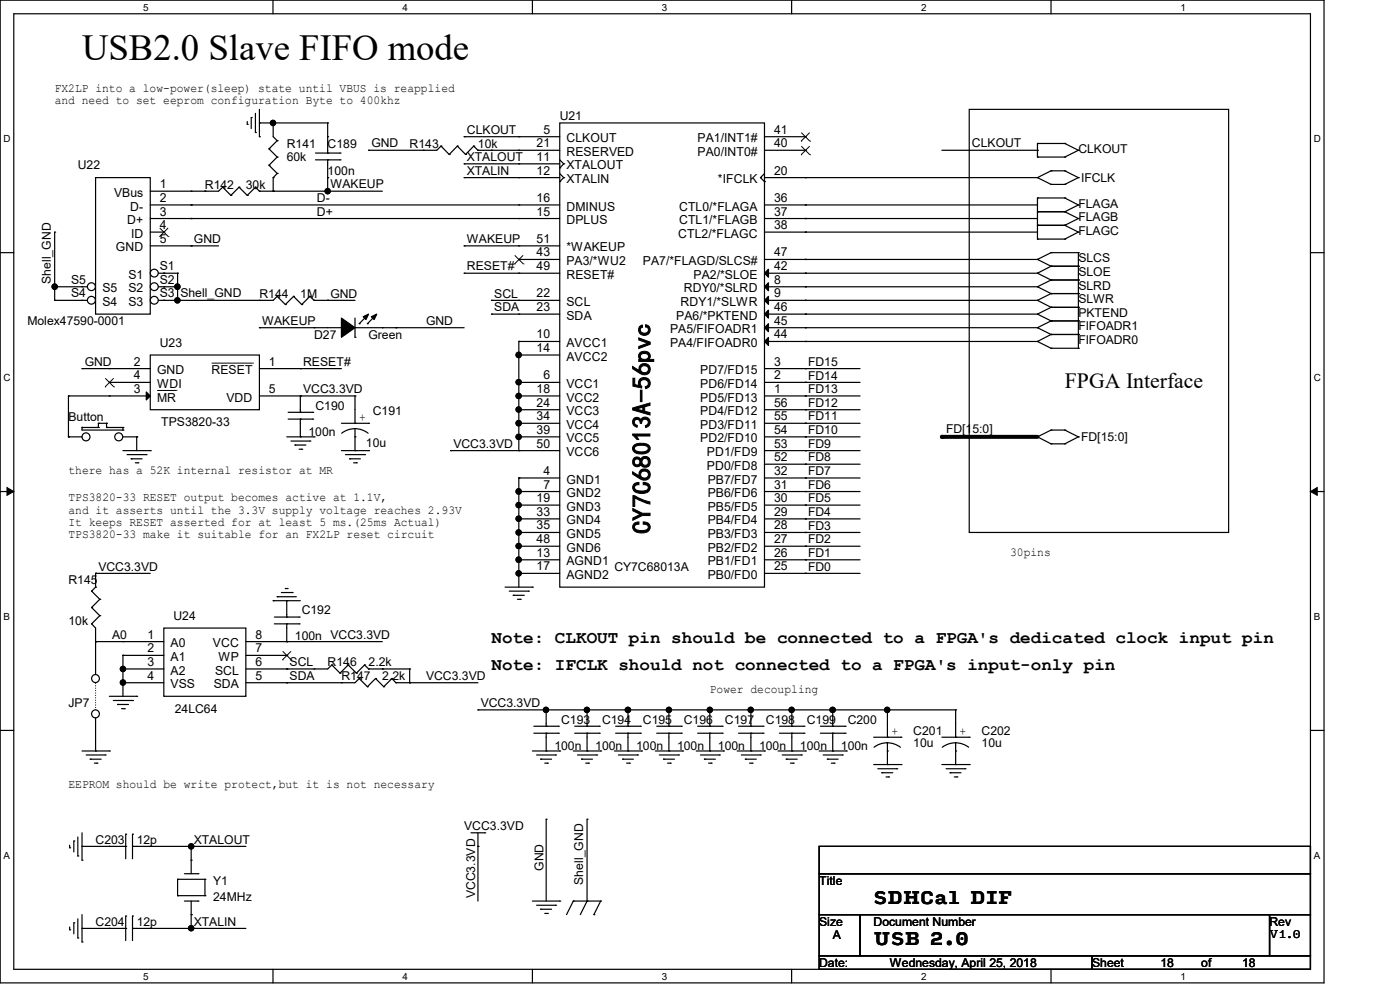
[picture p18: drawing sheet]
<svg xmlns="http://www.w3.org/2000/svg" width="297mm" height="210mm" viewBox="0 0 297 210" stroke-linecap="round" stroke-linejoin="round" font-family="sans-serif">
<defs><g id="words">
<text font-size="7.8" x="17.4" y="12.7">USB2.0 Slave FIFO mode</text>
<text font-size="5.5" x="138" y="113.2" transform="rotate(-90 138 113.2)">CY7C68013A-56pvc</text>
<text font-size="4.6" x="225.9" y="82.3">FPGA Interface</text>
<g font-size="3.7">
<text x="104.3" y="136.4">Note: CLKOUT pin should be connected to a FPGA's dedicated clock input pin</text>
<text x="104.3" y="142.2">Note: IFCLK should not connected to a FPGA's input-only pin</text>
<text x="185.3" y="191.7">SDHCal DIF</text>
<text x="185.3" y="200.4">USB 2.0</text>
</g>
<g font-size="2.6">
<text x="11.6" y="19.5">FX2LP into a low-power(sleep) state until VBUS is reapplied</text>
<text x="11.6" y="22.1">and need to set eeprom configuration Byte to 400khz</text>
<text x="99.1" y="28.4">CLKOUT</text>
<text x="115.3" y="28.4">5</text>
<text x="118.7" y="25.5">U21</text>
<text x="164.2" y="28.4">41</text>
<text x="16.5" y="35.9">U22</text>
<text x="60.8" y="31.3">R141</text>
<text x="60.8" y="34.2">60k</text>
<text x="69.5" y="31.3">C189</text>
<text x="78.8" y="31.3">GND</text>
<text x="86.9" y="31.3">R143</text>
<text x="99.1" y="34.2">XTALOUT</text>
<text x="101.4" y="31.3">10k</text>
<text x="113.8" y="34.1">11</text>
<text x="113.8" y="31.2">21</text>
<text x="120.2" y="30.2">CLKOUT</text>
<text x="120.2" y="35.9">XTALOUT</text>
<text x="120.2" y="33.1">RESERVED</text>
<text x="148" y="30.2">PA1/INT1#</text>
<text x="148" y="33.1">PA0/INT0#</text>
<text x="164.2" y="31.2">40</text>
<text x="206.2" y="31.3">CLKOUT</text>
<text x="228.8" y="32.5">CLKOUT</text>
<text x="24.2" y="41.7">VBus</text>
<text x="33.9" y="39.9">1</text>
<text x="43.5" y="40">R142</text>
<text x="52.2" y="40">30k</text>
<text x="69.5" y="37.1">100n</text>
<text x="70.1" y="40">WAKEUP</text>
<text x="99.1" y="37.1">XTALIN</text>
<text x="113.8" y="37">12</text>
<text x="120.2" y="38.9">XTALIN</text>
<text x="152.3" y="38.9">*IFCLK</text>
<text x="164.2" y="37">20</text>
<text x="229.4" y="38.6">IFCLK</text>
<text x="27" y="47.5">D+</text>
<text x="27.6" y="44.7">D-</text>
<text x="33.9" y="42.8">2</text>
<text x="33.9" y="45.7">3</text>
<text x="67.2" y="42.9">D-</text>
<text x="67.2" y="45.8">D+</text>
<text x="113.8" y="45.7">15</text>
<text x="113.8" y="42.8">16</text>
<text x="120.2" y="47.5">DPLUS</text>
<text x="120.2" y="44.7">DMINUS</text>
<text x="144.1" y="47.5">CTL1/*FLAGB</text>
<text x="144.1" y="44.7">CTL0/*FLAGA</text>
<text x="164.2" y="45.7">37</text>
<text x="164.2" y="42.8">36</text>
<text x="228.8" y="44.1">FLAGA</text>
<text x="228.8" y="46.9">FLAGB</text>
<text x="24.6" y="53.3">GND</text>
<text x="27.8" y="50.4">ID</text>
<text x="33.9" y="48.6">4</text>
<text x="33.9" y="51.5">5</text>
<text x="41.1" y="51.6">GND</text>
<text x="99.1" y="51.6">WAKEUP</text>
<text x="113.8" y="51.5">51</text>
<text x="120.2" y="53.3">*WAKEUP</text>
<text x="143.9" y="50.4">CTL2/*FLAGC</text>
<text x="164.2" y="48.6">38</text>
<text x="228.8" y="49.8">FLAGC</text>
<text x="27.3" y="59.1">S1</text>
<text x="33.9" y="57.3">S1</text>
<text x="99.1" y="57.4">RESET#</text>
<text x="113.8" y="57.3">49</text>
<text x="113.8" y="54.4">43</text>
<text x="120.2" y="59.1">RESET#</text>
<text x="120.2" y="56.2">PA3/*WU2</text>
<text x="136.4" y="56.2">PA7/*FLAGD/SLCS#</text>
<text x="147.1" y="59.1">PA2/*SLOE</text>
<text x="164.2" y="54.4">47</text>
<text x="164.2" y="57.3">42</text>
<text x="228.8" y="58.5">SLOE</text>
<text x="228.8" y="55.6">SLCS</text>
<text x="10.8" y="60.2" transform="rotate(-90 10.8 60.2)">Shell_GND</text>
<text x="15.1" y="63.1">S4</text>
<text x="15.1" y="60.2">S5</text>
<text x="21.7" y="64.9">S4</text>
<text x="21.7" y="62">S5</text>
<text x="27.3" y="62">S2</text>
<text x="27.3" y="64.9">S3</text>
<text x="33.9" y="60.2">S2</text>
<text x="33.9" y="63.1">S3</text>
<text x="38.3" y="62.9">Shell_GND</text>
<text x="55" y="63.2">R144</text>
<text x="63.7" y="63.2">1M</text>
<text x="70.1" y="63.1">GND</text>
<text x="104.9" y="63.1">SCL</text>
<text x="113.8" y="63.1">22</text>
<text x="113.8" y="66">23</text>
<text x="120.2" y="64.9">SCL</text>
<text x="144.4" y="64.9">RDY1/*SLWR</text>
<text x="145.1" y="62">RDY0/*SLRD</text>
<text x="164.2" y="60.2">8</text>
<text x="164.2" y="63.1">9</text>
<text x="164.2" y="66">46</text>
<text x="228.8" y="61.4">SLRD</text>
<text x="228.8" y="64.3">SLWR</text>
<text x="5.8" y="69">Molex47590-0001</text>
<text x="55.6" y="68.9">WAKEUP</text>
<text x="66.6" y="71.8">D27</text>
<text x="78.2" y="71.8">Green</text>
<text x="90.4" y="68.9">GND</text>
<text x="104.9" y="66">SDA</text>
<text x="113.8" y="71.8">10</text>
<text x="120.2" y="67.8">SDA</text>
<text x="142.2" y="70.7">PA5/FIFOADR1</text>
<text x="143.5" y="67.8">PA6/*PKTEND</text>
<text x="164.2" y="68.9">45</text>
<text x="164.2" y="71.8">44</text>
<text x="228.8" y="67.2">PKTEND</text>
<text x="228.8" y="70.1">FIFOADR1</text>
<text x="18" y="77.6">GND</text>
<text x="28.4" y="77.6">2</text>
<text x="33.9" y="73.6">U23</text>
<text x="57.1" y="77.6">1</text>
<text x="64.3" y="77.6">RESET#</text>
<text x="113.8" y="74.7">14</text>
<text x="120.2" y="73.6">AVCC1</text>
<text x="120.2" y="76.5">AVCC2</text>
<text x="142.2" y="73.6">PA4/FIFOADR0</text>
<text x="164.2" y="77.6">3</text>
<text x="171.4" y="77.6">FD15</text>
<text x="228.8" y="73">FIFOADR0</text>
<text x="28.4" y="83.4">3</text>
<text x="28.4" y="80.5">4</text>
<text x="33.3" y="79.4">GND</text>
<text x="33.3" y="82.3">WDI</text>
<text x="44.9" y="79.4">RESET</text>
<text x="57.1" y="83.4">5</text>
<text x="64.3" y="83.4">VCC3.3VD</text>
<text x="113.8" y="83.4">18</text>
<text x="115.3" y="80.5">6</text>
<text x="120.2" y="82.3">VCC1</text>
<text x="148.5" y="82.3">PD6/FD14</text>
<text x="148.5" y="79.4">PD7/FD15</text>
<text x="164.2" y="83.4">1</text>
<text x="164.2" y="80.5">2</text>
<text x="171.4" y="80.5">FD14</text>
<text x="171.4" y="83.4">FD13</text>
<text x="14.5" y="89.2">Button</text>
<text x="33.3" y="85.2">MR</text>
<text x="48" y="85.2">VDD</text>
<text x="66.9" y="86.9">C190</text>
<text x="76.2" y="89.2">+</text>
<text x="79.1" y="88.1">C191</text>
<text x="113.8" y="86.3">24</text>
<text x="113.8" y="89.2">34</text>
<text x="120.2" y="85.2">VCC2</text>
<text x="120.2" y="88.1">VCC3</text>
<text x="148.5" y="85.2">PD5/FD13</text>
<text x="148.5" y="88.1">PD4/FD12</text>
<text x="164.2" y="86.3">56</text>
<text x="164.2" y="89.2">55</text>
<text x="171.4" y="86.3">FD12</text>
<text x="171.4" y="89.2">FD11</text>
<text x="34.2" y="90.4">TPS3820-33</text>
<text x="65.4" y="92.4">100n</text>
<text x="77.6" y="94.7">10u</text>
<text x="96.2" y="95">VCC3.3VD</text>
<text x="113.8" y="95">50</text>
<text x="113.8" y="92">39</text>
<text x="120.2" y="93.9">VCC5</text>
<text x="120.2" y="91">VCC4</text>
<text x="148.5" y="91">PD3/FD11</text>
<text x="148.5" y="93.9">PD2/FD10</text>
<text x="164.2" y="92">54</text>
<text x="164.2" y="95">53</text>
<text x="171.4" y="92.1">FD10</text>
<text x="171.4" y="95">FD9</text>
<text x="200.7" y="91.8">FD[15:0]</text>
<text x="229.4" y="93.6">FD[15:0]</text>
<text x="14.5" y="100.5">there has a 52K internal resistor at MR</text>
<text x="115.3" y="100.8">4</text>
<text x="120.2" y="96.8">VCC6</text>
<text x="150" y="96.8">PD1/FD9</text>
<text x="150" y="99.7">PD0/FD8</text>
<text x="164.2" y="97.8">52</text>
<text x="164.2" y="100.8">32</text>
<text x="171.4" y="97.9">FD8</text>
<text x="171.4" y="100.8">FD7</text>
<text x="14.5" y="106.3">TPS3820-33 RESET output becomes active at 1.1V,</text>
<text x="113.8" y="106.5">19</text>
<text x="115.3" y="103.6">7</text>
<text x="120.2" y="102.6">GND1</text>
<text x="120.2" y="105.5">GND2</text>
<text x="150.2" y="102.6">PB7/FD7</text>
<text x="150.2" y="105.5">PB6/FD6</text>
<text x="164.2" y="103.6">31</text>
<text x="164.2" y="106.5">30</text>
<text x="171.4" y="103.7">FD6</text>
<text x="171.4" y="106.6">FD5</text>
<text x="14.5" y="108.9">and it asserts until the 3.3V supply voltage reaches 2.93V</text>
<text x="14.5" y="111.5">It keeps RESET asserted for at least 5 ms.(25ms Actual)</text>
<text x="113.8" y="112.3">35</text>
<text x="113.8" y="109.4">33</text>
<text x="120.2" y="108.3">GND3</text>
<text x="120.2" y="111.3">GND4</text>
<text x="150.2" y="108.3">PB5/FD5</text>
<text x="150.2" y="111.3">PB4/FD4</text>
<text x="164.2" y="112.3">28</text>
<text x="164.2" y="109.4">29</text>
<text x="171.4" y="109.5">FD4</text>
<text x="171.4" y="112.4">FD3</text>
<text x="14.5" y="114.1">TPS3820-33 make it suitable for an FX2LP reset circuit</text>
<text x="113.8" y="118.1">13</text>
<text x="113.8" y="115.2">48</text>
<text x="120.2" y="119.9">AGND1</text>
<text x="120.2" y="117.1">GND6</text>
<text x="120.2" y="114.1">GND5</text>
<text x="150.2" y="119.9">PB1/FD1</text>
<text x="150.2" y="117.1">PB2/FD2</text>
<text x="150.2" y="114.1">PB3/FD3</text>
<text x="164.2" y="118.1">26</text>
<text x="164.2" y="115.2">27</text>
<text x="171.4" y="115.3">FD2</text>
<text x="171.4" y="118.2">FD1</text>
<text x="214.3" y="117.9">30pins</text>
<text x="14.5" y="124">R145</text>
<text x="20.9" y="121">VCC3.3VD</text>
<text x="113.8" y="121">17</text>
<text x="120.2" y="122.8">AGND2</text>
<text x="130.3" y="121.1">CY7C68013A</text>
<text x="150.2" y="122.8">PB0/FD0</text>
<text x="164.2" y="121">25</text>
<text x="171.4" y="121">FD0</text>
<text x="36.8" y="131.5">U24</text>
<text x="64" y="130.3">C192</text>
<text x="14.5" y="132.7">10k</text>
<text x="23.8" y="135.5">A0</text>
<text x="31.3" y="135.5">1</text>
<text x="36.2" y="137.3">A0</text>
<text x="45.2" y="137.3">VCC</text>
<text x="54.2" y="135.5">8</text>
<text x="62.6" y="135.8">100n VCC3.3VD</text>
<text x="31.3" y="138.4">2</text>
<text x="31.3" y="141.3">3</text>
<text x="36.2" y="140.2">A1</text>
<text x="36.2" y="143.1">A2</text>
<text x="45.6" y="143.1">SCL</text>
<text x="46.4" y="140.2">WP</text>
<text x="54.2" y="141.3">6</text>
<text x="54.2" y="138.4">7</text>
<text x="61.4" y="141.3">SCL</text>
<text x="69.5" y="141.4">R146</text>
<text x="78.2" y="141.4">2.2k</text>
<text x="31.3" y="144.2">4</text>
<text x="36.2" y="146">VSS</text>
<text x="45.3" y="146">SDA</text>
<text x="54.2" y="144.2">5</text>
<text x="61.4" y="144.2">SDA</text>
<text x="72.4" y="144.2">R147</text>
<text x="81.1" y="144.2">2.2k</text>
<text x="90.4" y="144.2">VCC3.3VD</text>
<text x="102" y="150">VCC3.3VD</text>
<text x="150.6" y="146.9">Power decoupling</text>
<text x="14.5" y="150">JP7</text>
<text x="37.1" y="151.2">24LC64</text>
<text x="119" y="153.5">C193</text>
<text x="127.7" y="153.5">C194</text>
<text x="136.4" y="153.5">C195</text>
<text x="145.1" y="153.5">C196</text>
<text x="153.8" y="153.5">C197</text>
<text x="162.5" y="153.5">C198</text>
<text x="171.2" y="153.5">C199</text>
<text x="179.8" y="153.5">C200</text>
<text x="189.1" y="155.9">+</text>
<text x="193.8" y="155.8">C201</text>
<text x="203.6" y="155.9">+</text>
<text x="208.2" y="155.8">C202</text>
<text x="117.6" y="159">100n</text>
<text x="126.3" y="159">100n</text>
<text x="135" y="159">100n</text>
<text x="143.6" y="159">100n</text>
<text x="152.3" y="159">100n</text>
<text x="161" y="159">100n</text>
<text x="169.7" y="159">100n</text>
<text x="178.4" y="159">100n</text>
<text x="193.8" y="158.4">10u</text>
<text x="208.2" y="158.4">10u</text>
<text x="14.5" y="167.1">EEPROM should be write protect,but it is not necessary</text>
<text x="20.3" y="179">C203</text>
<text x="29" y="179">12p</text>
<text x="41.1" y="178.9">XTALOUT</text>
<text x="98.5" y="176.1">VCC3.3VD</text>
<text x="115.3" y="184.7" transform="rotate(-90 115.3 184.7)">GND</text>
<text x="45.2" y="187.7">Y1</text>
<text x="45.2" y="191.1">24MHz</text>
<text x="100.8" y="190.5" transform="rotate(-90 100.8 190.5)">VCC3.3VD</text>
<text x="123.7" y="187.7" transform="rotate(-90 123.7 187.7)">Shell_GND</text>
<text x="173.8" y="187.7">Title</text>
<text x="20.3" y="196.3">C204</text>
<text x="29" y="196.3">12p</text>
<text x="41.1" y="196.3">XTALIN</text>
<text x="173.8" y="196.3">Size</text>
<text x="185.3" y="196.3">Document Number</text>
<text x="269.3" y="196.3">Rev</text>
<text x="176.7" y="199.3">A</text>
<text x="173.8" y="205.1">Date:</text>
<text x="188.8" y="205.1">Wednesday, April 25, 2018</text>
<text x="231.7" y="205.1">Sheet</text>
<text x="246.2" y="205.1">18</text>
<text x="254.8" y="205.1">of</text>
<text x="263.5" y="205.1">18</text>
</g>
<text font-size="2.3" x="269.3" y="199.1">V1.0</text>
<g font-size="2.1">
<text x="30.4" y="2.2">5</text>
<text x="85.4" y="2.2">4</text>
<text x="140.4" y="2.2">3</text>
<text x="195.4" y="2.2">2</text>
<text x="250.5" y="2.2">1</text>
<text x=".8" y="30.1">D</text>
<text x="278.7" y="30.1">D</text>
<text x=".8" y="80.8">C</text>
<text x="278.7" y="80.8">C</text>
<text x=".8" y="131.5">B</text>
<text x="278.7" y="131.5">B</text>
<text x=".8" y="182.2">A</text>
<text x="278.7" y="182.2">A</text>
<text x="30.4" y="207.8">5</text>
<text x="85.4" y="207.8">4</text>
<text x="140.4" y="207.8">3</text>
<text x="195.4" y="207.8">2</text>
<text x="250.5" y="207.8">1</text>
</g>
</g></defs>
<path d="M0 0h280.9v208.5h-280.9zM2.9 2.9h275.1v202.7h-275.1z" fill="none" stroke="#000" stroke-width=".25"/>
<g fill="#fff">
<path d="M30.4 .3h1.1v2.4h-1.1z"/>
<path d="M30.4 205.9h1.1v2.3h-1.1z"/>
</g>
<path d="M57.9 0v2.9M57.9 205.6v2.9" fill="none" stroke="#000" stroke-width=".25"/>
<g fill="#fff">
<path d="M85.4 .3h1.1v2.4h-1.1z"/>
<path d="M85.4 205.9h1.1v2.3h-1.1z"/>
</g>
<path d="M112.9 0v2.9M112.9 205.6v2.9" fill="none" stroke="#000" stroke-width=".25"/>
<g fill="#fff">
<path d="M140.4 .3h1.2v2.4h-1.2z"/>
<path d="M140.4 205.9h1.2v2.3h-1.2z"/>
</g>
<path d="M167.9 0v2.9M167.9 205.6v2.9" fill="none" stroke="#000" stroke-width=".25"/>
<g fill="#fff">
<path d="M195.4 .3h1.2v2.4h-1.2z"/>
<path d="M195.4 205.9h1.2v2.3h-1.2z"/>
</g>
<path d="M223 0v2.9M223 205.6v2.9" fill="none" stroke="#000" stroke-width=".25"/>
<g fill="#fff">
<path d="M250.4 .3h1.2v2.4h-1.2z"/>
<path d="M250.4 205.9h1.2v2.3h-1.2z"/>
<path d="M.8 28.2h1.4v2.4h-1.4z"/>
<path d="M278.7 28.2h1.5v2.4h-1.5z"/>
<path d="M.8 78.9h1.4v2.3h-1.4z"/>
<path d="M278.7 78.9h1.5v2.3h-1.5z"/>
</g>
<path d="M0 53.6h2.9M278 53.6h2.9" fill="none" stroke="#000" stroke-width=".25"/>
<g fill="#fff">
<path d="M.8 129.6h1.3v2.3h-1.3z"/>
<path d="M278.7 129.6h1.4v2.3h-1.4z"/>
</g>
<path d="M0 104.3h2.9M278 104.3h2.9" fill="none" stroke="#000" stroke-width=".25"/>
<path d="M1.5 103.4l1.4 .9-1.4 .8zM278 104.3l1.4-.9v1.7z" fill="#000" stroke="#000" stroke-width=".21"/>
<g fill="#fff">
<path d="M.8 180.3h1.3v2.3h-1.3z"/>
<path d="M278.7 180.3h1.4v2.3h-1.4z"/>
</g>
<g fill="none" stroke="#000" stroke-width=".25">
<path d="M20.3 37.7h11.6v28.9h-11.6zM52.5 26.4h.1M52.5 25.8v.6M53.3 24.9h.1M53.3 24.9v2.4M54.2 28.1h.1M54.2 24v4.1M55 26.1h.1M55 29h.1M55 26.1h14.5M55 23.2v5.8M58 26.1h.1"/>
<path d="M69.5 37.7h.1M69.5 26.1h.1M69.5 26.1v2.9M69.5 37.7v2.9M78.2 31.9h.1M78.2 31.9h11.6M98.5 29h.1M98.5 34.8h.1M98.5 37.7h.1M98.5 29h11.6M98.5 34.8h11.6M98.5 37.7h11.6"/>
<path d="M104.3 31.9h.1M104.3 31.9h5.8M170.9 37.7h.1M170.9 37.7h49.2M199.8 31.9h20.3M205.6 23.2h55v89.7h-55zM220.1 31.9h.1M220.1 37.7h.1M220.1 33.3h.1M220.1 30.4h.1M220.1 30.4v2.9M220.1 37.7l2.9 1.4"/>
<path d="M220.1 33.3h5.8M220.1 30.4h5.8M223 36.2h.1M223 39.1h.1M223 36.2l-2.9 1.5M223 36.2h2.9M223 39.1h2.9M225.9 36.2h.1M225.9 39.1h.1M225.9 33.3h.1M225.9 30.4h.1M225.9 36.2l2.9 1.5"/>
<path d="M225.9 30.4l2.9 1.5M228.8 37.7h.1M228.8 31.9h.1M228.8 37.7l-2.9 1.4M228.8 31.9l-2.9 1.4M11.6 49.2h.1M11.6 49.2v14.5M31.9 43.5h78.2M31.9 46.4h78.2M31.9 40.6h11.6M31.9 52.2h14.5M31.9 49.2h2.9"/>
<path d="M34.8 58h.1M34.8 49.2h.1M34.8 58h2.9M37.7 58h.1M37.7 58v5.7M40.6 43.5h.1M40.6 46.4h.1M40.6 52.2h.1M40.6 40.6h.1M43.5 40.6h.1M58 40.6h.1M58 40.6h23.1"/>
<path d="M69.5 40.6h.1M98.5 52.2h.1M98.5 58h.1M98.5 52.2h11.6M98.5 58h11.6M170.9 43.5h.1M170.9 49.2h.1M170.9 46.4h.1M170.9 55h.1M170.9 58h.1M170.9 43.5h49.2M170.9 46.4h49.2"/>
<path d="M170.9 58h49.2M170.9 49.2h49.2M170.9 55h49.2M220.1 58h.1M220.1 44.9h.1M220.1 42h.1M220.1 47.8h.1M220.1 50.7h.1M220.1 55h.1M220.1 58l2.9 1.4M220.1 44.9h5.8M220.1 42v8.7"/>
<path d="M220.1 42h5.8M220.1 47.8h5.8M220.1 50.7h5.8M220.1 55l2.9 1.5M223 59.4h.1M223 56.5h.1M223 53.6h.1M223 59.4h5.8M223 56.5l-2.9 1.5M223 56.5h5.8M223 59.4l-2.9 1.4M223 53.6l-2.9 1.4"/>
<path d="M223 53.6h5.8M225.9 44.9h.1M225.9 42h.1M225.9 47.8h.1M225.9 50.7h.1M225.9 42l2.9 1.5M225.9 44.9l2.9 1.5M225.9 47.8l2.9 1.4M228.8 56.5h.1M228.8 59.4h.1M228.8 43.5h.1M228.8 46.4h.1"/>
<path d="M228.8 49.2h.1M228.8 53.6h.1M228.8 53.6v20.3M228.8 43.5l-2.9 1.4M228.8 46.4l-2.9 1.4M228.8 49.2l-2.9 1.5M11.6 63.7h.1M11.6 60.8h.1M11.6 63.7h5.8M11.6 60.8h5.8M17.4 78.2h.1M17.4 78.2h5.8"/>
<path d="M34.8 63.7h.1M34.8 60.8h.1M34.8 60.8h2.9M37.7 60.8h.1M37.7 63.7h.1M55 69.5h.1M55 63.7h.1M55 69.5h17.4M58.8 62.9h.1M58.8 62.9l-.8 .8h-23.2M58.8 62.9l1.7 1.7M60.5 64.6h.1"/>
<path d="M62.3 62.9h.1M62.3 62.9l-1.8 1.7M62.3 62.9l1.7 1.7M63.7 78.2h.1M63.7 78.2h8.7M64 64.6h.1M65.7 62.9h.1M65.7 62.9l-1.7 1.7M65.7 62.9l.9 .8M66.6 63.7h.1M66.6 69.5h.1M66.6 63.7h8.7"/>
<path d="M69.5 63.7h.1M72.4 69.5h.1M75.3 71.5h.1M75.3 69.5h23.2M75.3 67.5v4M76.2 68.7h.1M77.9 68.7h.1M77.9 66.9l-1.7 1.8M79.7 66.9l-1.8 1.8M81.1 69.5h.1M84 69.5h.1M104.3 63.7h.1"/>
<path d="M104.3 66.6h.1M104.3 63.7h5.8M104.3 66.6h5.8M110.1 72.4h.1M110.1 75.3h.1M110.1 72.4v23.2h-14.5M170.9 60.8h.1M170.9 63.7h.1M170.9 66.6h.1M170.9 69.5h.1M170.9 72.4h.1M170.9 78.2h.1"/>
<path d="M170.9 63.7h49.2M170.9 78.2h11.6M170.9 66.6h49.2M170.9 60.8h49.2M170.9 69.5h49.2M170.9 72.4h49.2M220.1 60.8h.1M220.1 63.7h.1M220.1 66.6h.1M220.1 69.5h.1M220.1 72.4h.1M220.1 60.8l2.9 1.5"/>
<path d="M220.1 63.7l2.9 1.5M220.1 66.6l2.9 1.5M220.1 69.5l2.9 1.5M220.1 72.4l2.9 1.5M223 62.3h.1M223 65.2h.1M223 68.1h.1M223 71h.1M223 73.9h.1M223 62.3h5.8M223 65.2h5.8M223 62.3l-2.9 1.4"/>
<path d="M223 68.1h5.8M223 65.2l-2.9 1.4M223 71h5.8M223 68.1l-2.9 1.4M223 73.9h5.8M223 71l-2.9 1.4M228.8 62.3h.1M228.8 65.2h.1M228.8 68.1h.1M228.8 71h.1M228.8 73.9h.1M14.5 92.7h.1"/>
<path d="M14.5 84h.1M14.5 84h8.7M14.5 84v8.7M26.1 95.6h5.8M27 96.4h4M27.8 97.3h.1M27.8 97.3h2.3M28.7 98.2h.6M29 92.7h.1M29 92.7v2.9M29.3 98.2h.1M31 96.4h.1"/>
<path d="M31.9 95.6h.1M60.8 92.7h5.8M61.7 93.6h4M62.6 94.4h.1M62.6 94.4h2.3M63.5 95.3h.5M63.7 84h.1M63.7 84h11.6M64 95.3h.1M65.7 93.6h.1M66.6 92.7h.1M72.4 95.6h5.8"/>
<path d="M72.4 89.8h5.8M73.3 96.4h4M74.2 97.3h.1M74.2 97.3h2.3M75 98.2h.6M75.3 90.9l1.5 .3 1.3 .7M75.3 90.9l-1.5 .3-1.3 .7M75.3 92.7h.1M75.3 89.8h.1M75.3 84h.1M75.3 95.6h.1M75.3 84v5.8"/>
<path d="M75.3 90.9v4.7M75.6 98.2h.1M77.3 96.4h.1M78.2 95.6h.1M78.2 89.8h.1M95.6 95.6h.1M110.1 81.1h.1M110.1 84h.1M110.1 86.9h.1M110.1 89.8h.1M110.1 92.7h.1M170.9 81.1h.1"/>
<path d="M170.9 84h.1M170.9 86.9h.1M170.9 89.8h.1M170.9 92.7h.1M170.9 95.6h.1M170.9 98.5h.1M170.9 84h11.6M170.9 95.6h11.6M170.9 81.1h11.6M170.9 86.9h11.6M170.9 89.8h11.6M170.9 92.7h11.6"/>
<path d="M170.9 98.5h11.6M220.1 92.7h.1M220.1 92.7l2.9 1.4M223 91.2h.1M223 94.1h.1M223 91.2l-2.9 1.5M223 91.2h2.9M223 94.1h2.9M225.9 91.2h.1M225.9 94.1h.1M225.9 91.2l2.9 1.5M228.8 92.7h.1"/>
<path d="M228.8 92.7l-2.9 1.4M110.1 101.4h.1M110.1 104.3h.1M110.1 107.1h.1M110.1 110.1h.1M110.1 112.9h.1M110.1 115.9h.1M110.1 118.7h.1M110.1 101.4v23.1M170.9 101.4h.1M170.9 104.3h.1M170.9 107.1h.1"/>
<path d="M170.9 110.1h.1M170.9 112.9h.1M170.9 115.9h.1M170.9 118.7h.1M170.9 101.4h11.6M170.9 104.3h11.6M170.9 107.1h11.6M170.9 110.1h11.6M170.9 112.9h11.6M170.9 115.9h11.6M170.9 118.7h11.6M20.3 136.1h.1"/>
<path d="M20.3 121.6h.1M20.3 136.1h5.8M20.3 121.6h11.6M26.1 139h.1M26.1 139v8.7M58 127.4h.1M58 127.4h5.7M58.2 132.3h5.3M58.2 130.9h5.3M58.8 126.6h.1M58.8 126.6h4.1M59.7 125.7h2.3"/>
<path d="M60.5 124.8h.1M60.5 124.8h.6M60.8 136.1h.1M60.8 130.9h.1M60.8 132.3h.1M60.8 127.4h.1M60.8 136.1h20.3M60.8 127.4v3.5M60.8 132.3v3.8M62 125.7h.1M63.5 132.3h.1M63.5 130.9h.1"/>
<path d="M107.1 124.5h5.8M108 125.4h4.1M108.9 126.3h.1M108.9 126.3h2.3M109.8 127.1h.6M110.1 121.6h.1M110.4 127.1h.1M112.1 125.4h.1M112.9 124.5h.1M170.9 121.6h.1M170.9 121.6h11.6M0 154.9h2.9"/>
<path d="M17.4 159.3h5.8M23.2 159.3h.1M23.2 147.7h5.8M24 148.6h4.1M24.9 149.4h.1M24.9 149.4h2.4M25.8 150.3h.6M26.1 141.9h.1M26.1 144.8h.1M26.4 150.3h.1M28.1 148.6h.1M29 147.7h.1"/>
<path d="M60.8 141.9h.1M60.8 144.8h.1M60.8 141.9h5.8M60.8 144.8h11.6M81.1 141.9h.1M81.1 141.9h5.8M86.9 141.9h.1M86.9 144.8h.1M86.9 144.8h14.5M86.9 141.9v2.9M101.4 150.6h.1M101.4 150.6h101.3"/>
<path d="M112.9 159.3h5.8M115.9 150.6h.1M118.7 159.3h.1M121.6 159.3h5.8M124.5 150.6h.1M127.4 159.3h.1M130.3 159.3h5.8M133.2 150.6h.1M136.1 159.3h.1M139 159.3h5.8M141.9 150.6h.1M144.8 159.3h.1"/>
<path d="M147.7 159.3h5.8M150.6 150.6h.1M153.5 159.3h.1M156.4 159.3h5.8M156.7 155.5h5.2M156.7 154.1h5.2M159.3 150.6h.1M159.3 154.1h.1M159.3 155.5h.1M159.3 159.3h.1M159.3 150.6v3.5M159.3 155.5v3.8"/>
<path d="M161.9 155.5h.1M161.9 154.1h.1M162.2 159.3h.1M165.1 159.3h5.8M168 150.6h.1M170.9 159.3h.1M173.8 159.3h5.7M174 155.5h5.3M174 154.1h5.3M176.7 150.6h.1M176.7 154.1h.1M176.7 155.5h.1"/>
<path d="M176.7 159.3h.1M176.7 150.6v3.5M176.7 155.5v3.8M179.3 155.5h.1M179.3 154.1h.1M179.5 159.3h.1M188.3 150.6h.1M278 154.9h2.9M14.8 179.8h.1M14.8 179.3v.5M15.7 178.4h.1M15.7 178.4v2.3"/>
<path d="M16.5 177.5v4.1M17.4 179.5h.1M17.4 179.5h5.8M17.4 176.7v5.8M18.3 160.1h4M19.1 161h.1M19.1 161h2.4M20 161.9h.6M20.6 161.9h.1M22.3 160.1h.1M31.9 179.5h.1M31.9 179.5h20.3"/>
<path d="M40.6 179.5h.1M40.6 179.5v3M99.9 176.7h2.9M101.4 179.5h.1M101.4 176.7v14.4M102.8 176.7h.1M113.8 160.1h4.1M114.7 161h.1M114.7 161h2.3M115.6 161.9h.5M115.9 173.8h.1M115.9 173.8v17.3"/>
<path d="M116.1 161.9h.1M117.9 160.1h.1M122.5 160.1h4.1M123.4 161h.1M123.4 161h2.3M124.2 161.9h.6M124.5 173.8h.1M124.5 173.8v17.3M124.8 161.9h.1M126.6 160.1h.1M131.2 160.1h4.1M132.1 161h.1"/>
<path d="M132.1 161h2.3M132.9 161.9h.6M133.5 161.9h.1M135.3 160.1h.1M139.9 160.1h4M140.8 161h.1M140.8 161h2.3M141.6 161.9h.6M142.2 161.9h.1M143.9 160.1h.1M148.6 160.1h4M149.4 161h.1"/>
<path d="M149.4 161h2.4M150.3 161.9h.6M150.9 161.9h.1M152.6 160.1h.1M157.3 160.1h4M158.1 161h.1M158.1 161h2.3M159 161.9h.6M159.6 161.9h.1M161.3 160.1h.1M165.9 160.1h4.1M166.8 161h.1"/>
<path d="M166.8 161h2.3M167.7 161.9h.6M168.3 161.9h.1M170 160.1h.1M173.8 179.5h104.2v5.8h-104.2zM174.6 160.1h4.1M175.5 161h.1M175.5 161h2.3M176.4 161.9h.6M177 161.9h.1M178.7 160.1h.1M185.3 162.2h5.8"/>
<path d="M186.2 163.1h4M187.1 163.9h.1M187.1 163.9h2.3M188 164.8h.5M188.5 164.8h.1M190.2 163.1h.1M191.1 162.2h.1M199.8 162.2h5.8M200.7 163.1h4M201.5 163.9h.1M201.5 163.9h2.4M202.4 164.8h.6"/>
<path d="M203 164.8h.1M204.7 163.1h.1M205.6 162.2h.1M14.8 197.2h.1M14.8 196.6v.6M15.7 195.7h.1M15.7 195.7v2.4M16.5 181.6h.1M16.5 199h.1M16.5 194.9v4.1M17.4 196.9h.1M17.4 182.5h.1"/>
<path d="M17.4 199.8h.1M17.4 196.9h9.3M17.4 194v5.8M23.2 196.9h.1M26.7 196.9h.1M26.7 194.3h.1M26.7 194.3v5.2M28.1 194.3h.1M28.1 196.9h.1M28.1 196.9h24.1M28.1 194.3v5.2M31.9 196.9h.1"/>
<path d="M40.6 196.9h.1M40.6 194h.1M40.6 194v2.9M112.9 191.1h5.8M113.8 192h4.1M114.7 192.9h.1M114.7 192.9h2.3M115.6 193.8h.5M116.1 193.8h.1M117.9 192h.1M118.7 191.1h.1M121.6 191.1h.1"/>
<path d="M121.6 191.1l-1.4 2.9M121.6 191.1h5.8M124.5 191.1h.1M124.5 191.1l-1.4 2.9M126 194h.1M127.4 191.1h.1M127.4 191.1l-1.4 2.9M173.8 185.3h104.2v8.7h-104.2zM173.8 194h8.7v8.7h-8.7zM182.5 194h86.8v8.7h-86.8zM269.3 194h8.7v8.7h-8.7zM173.8 202.7h57.9v2.9h-57.9z"/>
<path d="M231.7 202.7h46.3v2.9h-46.3z"/>
</g>
<path d="M199.8 92.7h20.3" fill="none" stroke="#000" stroke-width=".85"/>
<circle cx="199.8" cy="92.7" r=".42" fill="#000"/>
<g fill="#000" stroke="#000" stroke-width=".25">
<path d="M72.4 67.5l2.9 2-2.9 2z" fill-rule="evenodd"/>
<path d="M77 67.2l1.2-.6-.6 1.2z" fill-rule="evenodd"/>
<path d="M78.8 67.2l1.1-.6-.5 1.2z" fill-rule="evenodd"/>
<circle cx="57.9" cy="26.1" r=".55"/>
<circle cx="69.5" cy="40.6" r=".55"/>
<circle cx="11.6" cy="60.8" r=".56"/>
<circle cx="37.6" cy="60.8" r=".56"/>
<circle cx="37.6" cy="63.7" r=".55"/>
<circle cx="110" cy="75.3" r=".56"/>
<circle cx="110" cy="89.8" r=".56"/>
<circle cx="110" cy="86.9" r=".55"/>
<circle cx="110" cy="92.7" r=".55"/>
<circle cx="110" cy="81.1" r=".55"/>
<circle cx="110" cy="84" r=".55"/>
<circle cx="110" cy="104.2" r=".56"/>
<circle cx="110" cy="118.7" r=".56"/>
<circle cx="110" cy="115.8" r=".55"/>
<circle cx="110" cy="107.1" r=".55"/>
<circle cx="110" cy="110" r=".55"/>
<circle cx="110" cy="112.9" r=".55"/>
<circle cx="110" cy="121.6" r=".55"/>
<circle cx="26.1" cy="144.8" r=".55"/>
<circle cx="26.1" cy="141.9" r=".55"/>
<circle cx="115.8" cy="150.6" r=".55"/>
<circle cx="124.5" cy="150.6" r=".55"/>
<circle cx="133.2" cy="150.6" r=".56"/>
<circle cx="141.9" cy="150.6" r=".55"/>
<circle cx="150.6" cy="150.6" r=".55"/>
<circle cx="159.3" cy="150.6" r=".55"/>
<circle cx="167.9" cy="150.6" r=".55"/>
<circle cx="176.6" cy="150.6" r=".56"/>
<circle cx="188.2" cy="150.6" r=".55"/>
<circle cx="40.6" cy="179.5" r=".55"/>
<circle cx="40.6" cy="196.9" r=".55"/>
</g>
<path d="M33.8 50.2h.1M33.9 48.4l1.8 1.8M35.7 48.4l-1.9 1.8M35.7 50.2h.1" fill="none" stroke="#000" stroke-width=".21"/>
<circle cx="32.7" cy="57.9" r=".84" fill="#fff" stroke="#000" stroke-width=".25"/>
<path d="M33.6 58h1.2M34.8 58h.1" fill="none" stroke="#000" stroke-width=".25"/>
<circle cx="32.7" cy="60.8" r=".84" fill="#fff" stroke="#000" stroke-width=".25"/>
<path d="M33.6 60.8h1.2M34.8 60.8h.1" fill="none" stroke="#000" stroke-width=".25"/>
<circle cx="32.7" cy="63.7" r=".84" fill="#fff" stroke="#000" stroke-width=".25"/>
<path d="M33.6 63.7h1.2M34.8 63.7h.1" fill="none" stroke="#000" stroke-width=".25"/>
<circle cx="19.4" cy="63.7" r=".84" fill="#fff" stroke="#000" stroke-width=".25"/>
<path d="M17.4 63.7h.1M17.4 63.7h1.1" fill="none" stroke="#000" stroke-width=".25"/>
<circle cx="19.4" cy="60.8" r=".84" fill="#fff" stroke="#000" stroke-width=".25"/>
<g fill="none" stroke="#000" stroke-width=".25">
<path d="M66.9 33.9h5.2M66.9 32.5h5.2M69.5 32.5h.1M69.5 33.9h.1M69.5 29h.1M69.5 37.7h.1M69.5 29v3.5M69.5 33.9v3.8M72.1 33.9h.1M72.1 32.5h.1M89.8 31.9h.1M93.6 31h.1"/>
<path d="M93.6 31l-.9 .9h-2.9M93.6 31l1.7 1.8M95.3 32.8h.1M97 31h.1M97 31l-1.7 1.8M97 31l1.8 1.8M98.8 32.8h.1M100.5 31h.1M100.5 31l-1.7 1.8M100.5 31l.9 .9M101.4 31.9h.1M101.4 31.9h2.9"/>
<path d="M104.3 31.9h.1M110.1 29h.1M110.1 34.8h.1M110.1 37.7h.1M110.1 31.9h.1M110.1 31.9h8.6M110.1 29h8.6M110.1 34.8h8.6M110.1 37.7h8.6M118.7 26.1h43.5v98.4h-43.5zM118.7 35.6h.1M118.7 38.5h.1"/>
<path d="M118.7 33.9l.9 .9M118.7 36.8l.9 .9M119.6 34.8h.1M119.6 37.7h.1M119.6 34.8l-.9 .8M119.6 37.7l-.9 .8M161.3 37.7h.1M161.3 37.7l.9 .8M162.2 38.5h.1M162.2 31.9h8.7M162.2 29h8.7M162.2 37.7h8.7"/>
<path d="M162.2 36.8l-.9 .9M170.9 37.7h.1M170.9 29h.1M170.9 31.9h.1M110.1 46.4h.1M110.1 43.5h.1M110.1 52.2h.1M110.1 58h.1M110.1 55h.1M110.1 46.4h8.6M110.1 43.5h8.6M110.1 52.2h8.6"/>
<path d="M110.1 58h8.6M110.1 55h8.6M162.2 46.4h8.7M162.2 43.5h8.7M162.2 58h8.7M162.2 55h8.7M162.2 49.2h8.7M170.9 55h.1M170.9 58h.1M170.9 49.2h.1M170.9 46.4h.1M170.9 43.5h.1"/>
<path d="M17.4 60.8h.1M17.4 60.8h1.1M23.2 78.2h.1M23.2 78.2h8.7M31.9 75.3h23.1v11.6h-23.1zM55 78.2h8.7M63.7 78.2h.1M110.1 72.4h.1M110.1 75.3h.1M110.1 63.7h.1M110.1 66.6h.1M110.1 63.7h8.6"/>
<path d="M110.1 72.4h8.6M110.1 75.3h8.6M110.1 66.6h8.6M162.2 60.8h8.7M162.2 78.2h8.7M162.2 63.7h8.7M162.2 72.4h8.7M162.2 66.6h8.7M162.2 69.5h8.7M170.9 78.2h.1M170.9 60.8h.1M170.9 63.7h.1"/>
<path d="M170.9 66.6h.1M170.9 69.5h.1M170.9 72.4h.1M23.2 84h.1M23.2 81.1h.1M23.2 84h8.7M23.2 81.1h8.7M55 84h8.7M63.7 84h.1M110.1 81.1h.1M110.1 84h.1M110.1 86.9h.1"/>
<path d="M110.1 95.6h.1M110.1 92.7h.1M110.1 89.8h.1M110.1 84h8.6M110.1 81.1h8.6M110.1 86.9h8.6M110.1 89.8h8.6M110.1 92.7h8.6M110.1 95.6h8.6M162.2 84h8.7M162.2 81.1h8.7M162.2 86.9h8.7"/>
<path d="M162.2 89.8h8.7M162.2 92.7h8.7M162.2 95.6h8.7M162.2 98.5h8.7M170.9 84h.1M170.9 81.1h.1M170.9 86.9h.1M170.9 89.8h.1M170.9 92.7h.1M170.9 95.6h.1M170.9 98.5h.1M110.1 101.4h.1"/>
<path d="M110.1 104.3h.1M110.1 118.7h.1M110.1 107.1h.1M110.1 115.9h.1M110.1 112.9h.1M110.1 110.1h.1M110.1 101.4h8.6M110.1 104.3h8.6M110.1 118.7h8.6M110.1 107.1h8.6M110.1 115.9h8.6M110.1 112.9h8.6"/>
<path d="M110.1 110.1h8.6M162.2 101.4h8.7M162.2 104.3h8.7M162.2 118.7h8.7M162.2 107.1h8.7M162.2 115.9h8.7M162.2 112.9h8.7M162.2 110.1h8.7M170.9 118.7h.1M170.9 115.9h.1M170.9 112.9h.1M170.9 101.4h.1"/>
<path d="M170.9 104.3h.1M170.9 107.1h.1M170.9 110.1h.1M19.4 132.3h.1M19.4 128.9h.1M19.4 125.4h.1M19.4 132.3l.9 .9v2.9M19.4 128.9l1.8 1.7M19.4 125.4l1.8 1.7M20.3 124.5h.1M20.3 136.1h.1M20.3 121.6h.1"/>
<path d="M20.3 124.5l-.9 .9M20.3 121.6v2.9M21.2 130.6h.1M21.2 127.1h.1M21.2 130.6l-1.8 1.7M21.2 127.1l-1.8 1.8M26.1 136.1h.1M26.1 139h.1M26.1 136.1h8.7M26.1 139h8.7M34.8 133.2h17.4v14.5h-17.4zM52.2 136.1h8.6"/>
<path d="M52.2 139h8.6M60.8 139h.1M60.8 136.1h.1M110.1 121.6h.1M110.1 121.6h8.6M162.2 121.6h8.7M170.9 121.6h.1M26.1 141.9h.1M26.1 144.8h.1M26.1 144.8h8.7M26.1 141.9h8.7M52.2 144.8h8.6"/>
<path d="M52.2 141.9h8.6M60.8 144.8h.1M60.8 141.9h.1M66.6 141.9h.1M70.4 141.1h.1M70.4 141.1l-.9 .8h-2.9M70.4 141.1l1.7 1.7M72.1 142.8h.1M72.4 144.8h.1M73.9 141.1h.1M73.9 141.1l-1.8 1.7M73.9 141.1l1.7 1.7"/>
<path d="M75.6 142.8h.1M76.2 143.9h.1M76.2 143.9l-.9 .9h-2.9M76.2 143.9l1.7 1.8M77.3 141.1h.1M77.3 141.1l-1.7 1.7M77.3 141.1l.9 .8M77.9 145.7h.1M78.2 141.9h.1M78.2 141.9h2.9M79.7 143.9h.1M79.7 143.9l-1.8 1.8"/>
<path d="M79.7 143.9l1.7 1.8M81.1 141.9h.1M81.4 145.7h.1M83.1 143.9h.1M83.1 143.9l-1.7 1.8M83.1 143.9l.9 .9M84 144.8h.1M84 144.8h2.9M86.9 144.8h.1M121.9 155.5h5.2M121.9 154.1h5.2M124.5 154.1h.1"/>
<path d="M124.5 155.5h.1M124.5 150.6h.1M124.5 159.3h.1M124.5 150.6v3.5M124.5 155.5v3.8M127.1 155.5h.1M127.1 154.1h.1M130.6 155.5h5.2M130.6 154.1h5.2M133.2 154.1h.1M133.2 155.5h.1M133.2 150.6h.1"/>
<path d="M133.2 159.3h.1M133.2 150.6v3.5M133.2 155.5v3.8M135.8 155.5h.1M135.8 154.1h.1M139.3 155.5h5.2M139.3 154.1h5.2M141.9 154.1h.1M141.9 155.5h.1M141.9 150.6h.1M141.9 159.3h.1M141.9 150.6v3.5"/>
<path d="M141.9 155.5v3.8M144.5 155.5h.1M144.5 154.1h.1M148 155.5h5.2M148 154.1h5.2M150.6 154.1h.1M150.6 155.5h.1M150.6 150.6h.1M150.6 159.3h.1M150.6 150.6v3.5M150.6 155.5v3.8M153.2 155.5h.1"/>
<path d="M153.2 154.1h.1M165.4 155.5h5.2M165.4 154.1h5.2M168 154.1h.1M168 155.5h.1M168 150.6h.1M168 159.3h.1M168 150.6v3.5M168 155.5v3.8M170.6 155.5h.1M170.6 154.1h.1M185.3 156.4h5.8"/>
<path d="M185.4 158.5l1.3-.7 1.5-.2 1.5 .2 1.3 .7M188.3 159.3h.1M188.3 156.4h.1M188.3 150.6h.1M188.3 150.6v5.8M188.3 157.6v4.6M191.1 156.4h.1M23.2 179.5h.1M23.2 179.5h3.5M26.7 179.5h.1M26.7 177h.1M26.7 177v5.2"/>
<path d="M28.1 177h.1M28.1 179.5h.1M28.1 179.5h3.8M28.1 177v5.2M31.9 179.5h.1M188.3 162.2h.1"/>
</g>
<g fill="none" stroke="#000" stroke-width=".21">
<path d="M169.9 30h.1M169.9 32.8h.1M170 28.1l1.8 1.9M170 31l1.8 1.8M171.8 28.1l-1.9 1.9M171.8 31l-1.9 1.8M171.8 30h.1M171.8 32.8h.1M109.2 56h.1M109.2 54.2l1.8 1.8M111 54.2l-1.8 1.8M111 56h.1"/>
<path d="M44.9 77h8.7M53.6 77h.1M22.3 82.1h.1M22.3 80.2l1.9 1.9M24.1 80.2l-1.8 1.9M24.2 82.1h.1M33.3 82.8h4.1M37.4 82.8h.1M59.9 140h.1M60 138.2l1.8 1.8M61.7 138.2l-1.8 1.8M61.8 140h.1"/>
</g>
<path d="M162.2 58l.8-.9v1.7zM162.2 60.8l.8-.8v1.7zM162.2 63.7l.8-.8v1.7zM162.2 66.6l.8-.8v1.7zM162.2 69.5l.8-.8v1.7zM162.2 72.4l.8-.8v1.7zM31 83.1l.9 .9-.9 .8z" fill="#000" stroke="#000" stroke-width=".25"/>
<path d="M20.3 150.6v-5.8M20.3 144.8h.1" fill="none" stroke="#000" stroke-width=".25" stroke-dasharray="0 .5"/>
<circle cx="20.2" cy="151.4" r=".83" fill="#fff" stroke="#000" stroke-width=".25"/>
<path d="M20.3 159.3h.1M20.3 152.3v7" fill="none" stroke="#000" stroke-width=".25"/>
<circle cx="20.2" cy="143.9" r=".83" fill="#fff" stroke="#000" stroke-width=".25"/>
<g fill="none" stroke="#000" stroke-width=".25">
<path d="M47.2 39.7h.1M47.2 39.7l-.8 .9h-2.9M47.2 39.7l1.8 1.7M50.7 39.7h.1M50.7 39.7l-1.7 1.7M50.7 39.7l1.8 1.7M54.2 39.7h.1M54.2 39.7l-1.7 1.7M54.2 39.7l.8 .9M57.1 31.6h.1M57.1 35.1h.1M57.1 31.6l1.7 1.7"/>
<path d="M57.1 35.1l1.7 1.7M58 37.7h.1M58 26.1h.1M58 26.1v2.9l.8 .8M58 37.7v2.9M58.8 29.8h.1M58.8 33.3h.1M58.8 36.8h.1M58.8 29.8l-1.7 1.8M58.8 33.3l-1.7 1.8M58.8 36.8l-.8 .9M43.5 40.6h.1"/>
<path d="M49 41.4h.1M52.5 41.4h.1M55 40.6h.1M55 40.6h3M58 40.6h.1M14.5 92.7h.1M14.5 92.7h2.9M17.4 90.7h.1M17.4 90.7v.5h8.7M17.4 90.7h3.5M20.9 89.8h.1M20.9 90.7h.1"/>
<path d="M20.9 89.8h1.7M20.9 89.8v.9M22.6 90.7h.1M22.6 89.8h.1M22.6 90.7h3.5M22.6 89.8v.9M26.1 91.2h.1M26.1 90.7h.1M26.1 90.7v.5M26.1 92.7h2.9M29 92.7h.1M61.1 88.9h5.2"/>
<path d="M61.1 87.5h5.2M63.7 87.5h.1M63.7 88.9h.1M63.7 84h.1M63.7 92.7h.1M63.7 84v3.5M63.7 88.9v3.8M66.3 88.9h.1M66.3 87.5h.1M20.3 136.1h.1M20.3 136.1v7M113.2 155.5h5.2"/>
<path d="M113.2 154.1h5.2M115.9 154.1h.1M115.9 155.5h.1M115.9 150.6h.1M115.9 159.3h.1M115.9 150.6v3.5M115.9 155.5v3.8M118.4 155.5h.1M118.4 154.1h.1M199.8 156.4h5.8M199.9 158.5l1.3-.7 1.5-.2 1.5 .2 1.3 .7M202.7 159.3h.1"/>
<path d="M202.7 156.4h.1M202.7 150.6h.1M202.7 150.6v5.8M202.7 157.6v4.6M205.6 156.4h.1M202.7 162.2h.1M37.7 186.5h.1M37.7 190h.1M37.7 190h5.8M37.7 186.5h5.8M37.7 186.5v3.5M39.1 191.1h2.9"/>
<path d="M39.1 185.3h2.9M40.6 194h.1M40.6 182.5h.1M40.6 182.5v2.8M40.6 191.1v2.9M42 191.1h.1M42 185.3h.1M43.5 190h.1M43.5 186.5h.1M43.5 186.5v3.5"/>
<circle cx="18.2" cy="92.7" r=".85"/>
<circle cx="25.2" cy="92.7" r=".85"/>
</g>
<g fill="#000" stroke="#000" stroke-width=".25">
<circle cx="57.9" cy="26.1" r=".55"/>
<circle cx="69.5" cy="40.6" r=".55"/>
<circle cx="11.6" cy="60.8" r=".56"/>
<circle cx="37.6" cy="60.8" r=".56"/>
<circle cx="37.6" cy="63.7" r=".55"/>
<circle cx="110" cy="75.3" r=".56"/>
<circle cx="110" cy="89.8" r=".56"/>
<circle cx="110" cy="86.9" r=".55"/>
<circle cx="110" cy="92.7" r=".55"/>
<circle cx="110" cy="81.1" r=".55"/>
<circle cx="110" cy="84" r=".55"/>
<circle cx="110" cy="104.2" r=".56"/>
<circle cx="110" cy="118.7" r=".56"/>
<circle cx="110" cy="115.8" r=".55"/>
<circle cx="110" cy="107.1" r=".55"/>
<circle cx="110" cy="110" r=".55"/>
<circle cx="110" cy="112.9" r=".55"/>
<circle cx="110" cy="121.6" r=".55"/>
<circle cx="26.1" cy="144.8" r=".55"/>
<circle cx="26.1" cy="141.9" r=".55"/>
<circle cx="115.8" cy="150.6" r=".55"/>
<circle cx="124.5" cy="150.6" r=".55"/>
<circle cx="133.2" cy="150.6" r=".56"/>
<circle cx="141.9" cy="150.6" r=".55"/>
<circle cx="150.6" cy="150.6" r=".55"/>
<circle cx="159.3" cy="150.6" r=".55"/>
<circle cx="167.9" cy="150.6" r=".55"/>
<circle cx="176.6" cy="150.6" r=".56"/>
<circle cx="188.2" cy="150.6" r=".55"/>
<circle cx="40.6" cy="179.5" r=".55"/>
<circle cx="40.6" cy="196.9" r=".55"/>
</g>
<use href="#words"/>
</svg>
